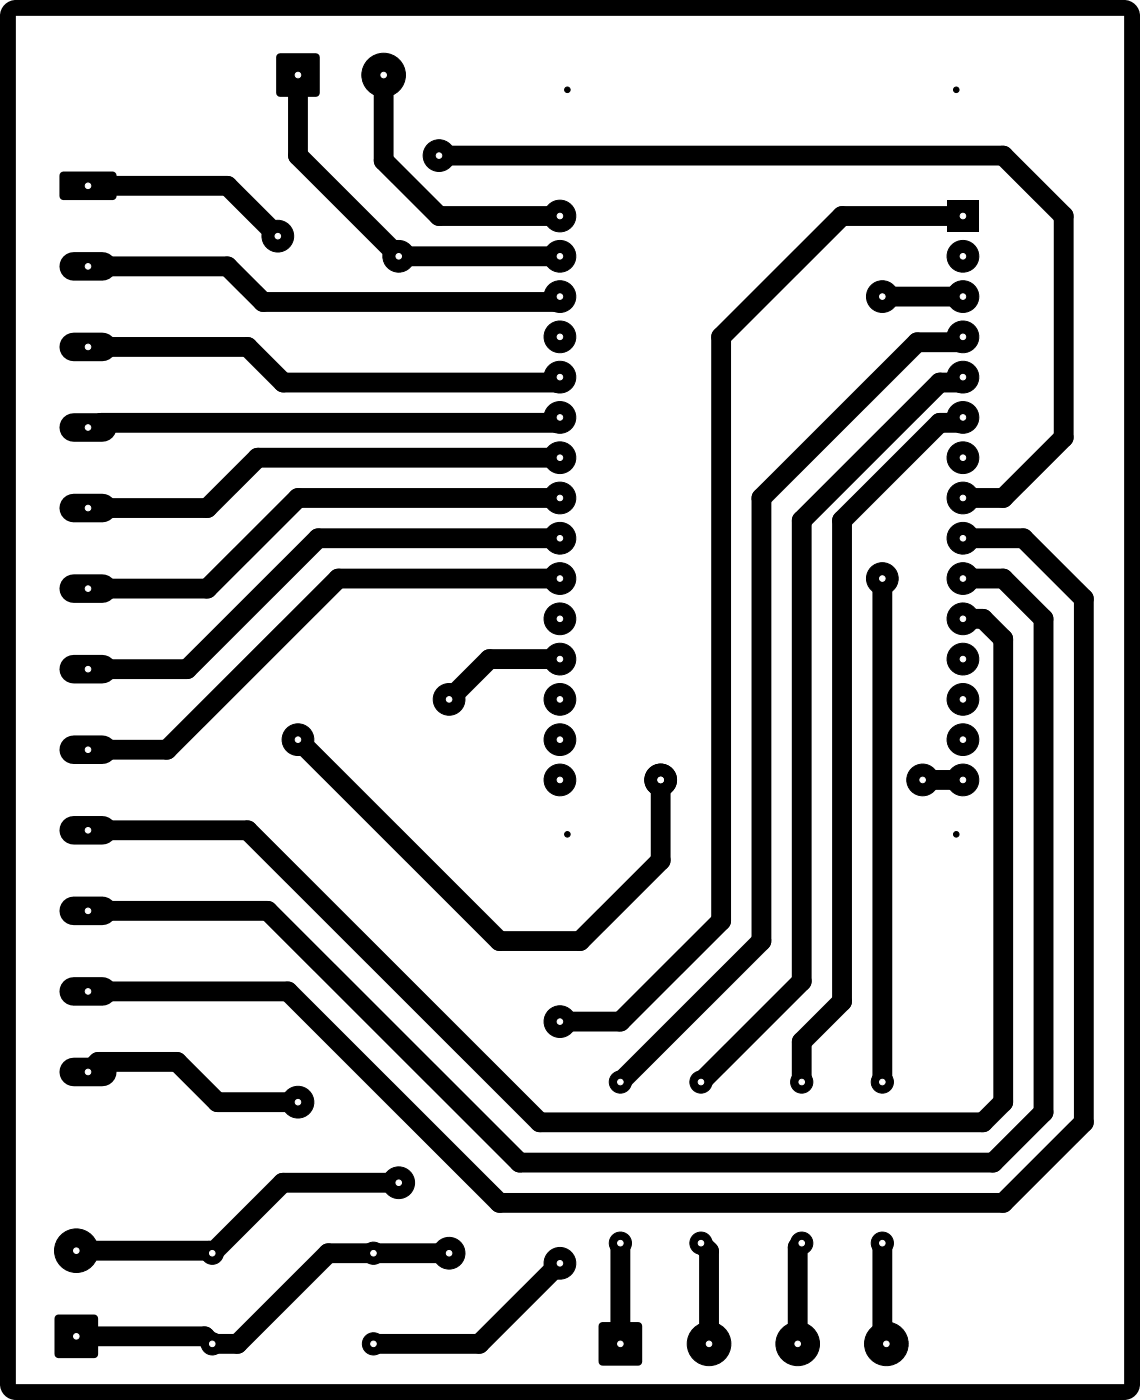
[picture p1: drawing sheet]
<svg xmlns="http://www.w3.org/2000/svg" width="72mm" height="88mm" viewBox="0 0 72 88" stroke-linecap="round" stroke-linejoin="round" font-family="sans-serif">
<!-- layer: Layer 1 -->
<g fill="#000">
<path d="M3.8 10.9l.2-.1h3.2l.1 .3v1.4l-.2 .1h-3.2l-.2-.2v-1.3zM17.5 3.4h.2h2.2h.2l.1 .2v2.3l-.1 .1-.2 .1h-2.2l-.2-.1-.1-.1v-2.3zM59.7 12.6h2v2h-2zM3.5 83l.2-.1h2.2l.2 .1 .1 .1v2.3l-.1 .2h-.2h-2.2h-.2l-.1-.2v-2.3zM37.8 83.4h.2h2.2h.2l.1 .2v2.3l-.1 .1-.2 .1h-2.2l-.2-.1-.1-.1v-2.3z"/>
<path d="M.3 .3l-.2 .3-.1 .4v86.3a1 1 0 0 0 1 1h69.9a1 1 0 0 0 1-1v-86.3a1 1 0 0 0-1-1h-69.9l-.4 .1zM1 1h69.9v86.3h-69.9z"/>
<circle cx="17.5" cy="14.9" r="1"/>
<circle cx="24.2" cy="4.7" r="1.37"/>
<circle cx="25.1" cy="16.2" r="1"/>
<circle cx="27.7" cy="9.8" r="1"/>
<circle cx="35.3" cy="13.6" r="1"/>
<circle cx="35.3" cy="16.2" r="1"/>
<circle cx="35.3" cy="18.7" r="1"/>
<circle cx="55.6" cy="18.7" r="1"/>
<circle cx="60.7" cy="16.2" r="1"/>
<circle cx="60.7" cy="18.7" r="1"/>
<circle cx="35.3" cy="33.9" r="1"/>
<circle cx="35.3" cy="31.4" r="1"/>
<circle cx="35.3" cy="39" r="1"/>
<circle cx="35.3" cy="26.3" r="1"/>
<circle cx="35.3" cy="28.9" r="1"/>
<circle cx="35.3" cy="21.2" r="1"/>
<circle cx="35.3" cy="36.5" r="1"/>
<circle cx="35.3" cy="23.8" r="1"/>
<circle cx="55.6" cy="36.5" r="1"/>
<circle cx="60.7" cy="28.9" r="1"/>
<circle cx="60.7" cy="36.5" r="1"/>
<circle cx="60.7" cy="39" r="1"/>
<circle cx="60.7" cy="21.2" r="1"/>
<circle cx="60.7" cy="33.9" r="1"/>
<circle cx="60.7" cy="23.8" r="1"/>
<circle cx="60.7" cy="31.4" r="1"/>
<circle cx="60.7" cy="26.3" r="1"/>
<circle cx="18.8" cy="46.6" r="1"/>
<circle cx="28.3" cy="44.1" r="1"/>
<circle cx="35.3" cy="44.1" r="1"/>
<circle cx="35.3" cy="49.2" r="1"/>
<circle cx="35.3" cy="46.6" r="1"/>
<circle cx="35.3" cy="41.6" r="1"/>
<circle cx="41.6" cy="49.2" r="1"/>
<circle cx="58.1" cy="49.2" r="1"/>
<circle cx="60.7" cy="46.6" r="1"/>
<circle cx="60.7" cy="49.2" r="1"/>
<circle cx="60.7" cy="44.1" r="1"/>
<circle cx="60.7" cy="41.6" r="1"/>
<circle cx="4.8" cy="78.9" r="1.37"/>
<circle cx="13.4" cy="79" r=".7"/>
<circle cx="18.8" cy="69.5" r="1"/>
<circle cx="23.5" cy="79" r=".7"/>
<circle cx="25.1" cy="74.6" r="1"/>
<circle cx="28.3" cy="79" r="1"/>
<circle cx="35.3" cy="79.7" r="1"/>
<circle cx="35.3" cy="64.4" r="1"/>
<circle cx="39.1" cy="78.4" r=".7"/>
<circle cx="39.1" cy="68.2" r=".7"/>
<circle cx="44.2" cy="68.2" r=".7"/>
<circle cx="44.2" cy="78.4" r=".7"/>
<circle cx="50.5" cy="78.4" r=".7"/>
<circle cx="50.5" cy="68.2" r=".7"/>
<circle cx="55.6" cy="78.4" r=".7"/>
<circle cx="55.6" cy="68.2" r=".7"/>
<circle cx="13.4" cy="84.7" r=".7"/>
<circle cx="23.5" cy="84.7" r=".7"/>
<circle cx="44.7" cy="84.7" r="1.37"/>
<circle cx="50.3" cy="84.7" r="1.37"/>
<circle cx="55.9" cy="84.7" r="1.37"/>
</g>
<g fill="none" stroke="#000" stroke-width=".06">
<circle cx="17.5" cy="14.9" r="1"/>
<circle cx="24.2" cy="4.7" r="1.37"/>
<circle cx="25.1" cy="16.2" r="1"/>
<circle cx="27.7" cy="9.8" r="1"/>
<circle cx="35.3" cy="13.6" r="1"/>
<circle cx="35.3" cy="16.2" r="1"/>
<circle cx="35.3" cy="18.7" r="1"/>
<circle cx="55.6" cy="18.7" r="1"/>
<circle cx="60.7" cy="16.2" r="1"/>
<circle cx="60.7" cy="18.7" r="1"/>
<circle cx="35.3" cy="33.9" r="1"/>
<circle cx="35.3" cy="31.4" r="1"/>
<circle cx="35.3" cy="39" r="1"/>
<circle cx="35.3" cy="26.3" r="1"/>
<circle cx="35.3" cy="28.9" r="1"/>
<circle cx="35.3" cy="21.2" r="1"/>
<circle cx="35.3" cy="36.5" r="1"/>
<circle cx="35.3" cy="23.8" r="1"/>
<circle cx="55.6" cy="36.5" r="1"/>
<circle cx="60.7" cy="28.9" r="1"/>
<circle cx="60.7" cy="36.5" r="1"/>
<circle cx="60.7" cy="39" r="1"/>
<circle cx="60.7" cy="21.2" r="1"/>
<circle cx="60.7" cy="33.9" r="1"/>
<circle cx="60.7" cy="23.8" r="1"/>
<circle cx="60.7" cy="31.4" r="1"/>
<circle cx="60.7" cy="26.3" r="1"/>
<circle cx="18.8" cy="46.6" r="1"/>
<circle cx="28.3" cy="44.1" r="1"/>
<circle cx="35.3" cy="44.1" r="1"/>
<circle cx="35.3" cy="49.2" r="1"/>
<circle cx="35.3" cy="46.6" r="1"/>
<circle cx="35.3" cy="41.6" r="1"/>
<circle cx="41.6" cy="49.2" r="1"/>
<circle cx="58.1" cy="49.2" r="1"/>
<circle cx="60.7" cy="46.6" r="1"/>
<circle cx="60.7" cy="49.2" r="1"/>
<circle cx="60.7" cy="44.1" r="1"/>
<circle cx="60.7" cy="41.6" r="1"/>
<circle cx="4.8" cy="78.9" r="1.37"/>
<circle cx="13.4" cy="79" r=".7"/>
<circle cx="18.8" cy="69.5" r="1"/>
<circle cx="23.5" cy="79" r=".7"/>
<circle cx="25.1" cy="74.6" r="1"/>
<circle cx="28.3" cy="79" r="1"/>
<circle cx="35.3" cy="79.7" r="1"/>
<circle cx="35.3" cy="64.4" r="1"/>
<circle cx="39.1" cy="78.4" r=".7"/>
<circle cx="39.1" cy="68.2" r=".7"/>
<circle cx="44.2" cy="68.2" r=".7"/>
<circle cx="44.2" cy="78.4" r=".7"/>
<circle cx="50.5" cy="78.4" r=".7"/>
<circle cx="50.5" cy="68.2" r=".7"/>
<circle cx="55.6" cy="78.4" r=".7"/>
<circle cx="55.6" cy="68.2" r=".7"/>
<circle cx="13.4" cy="84.7" r=".7"/>
<circle cx="23.5" cy="84.7" r=".7"/>
<circle cx="44.7" cy="84.7" r="1.37"/>
<circle cx="50.3" cy="84.7" r="1.37"/>
<circle cx="55.9" cy="84.7" r="1.37"/>
</g>
<path d="M4.6 16.8h1.8M4.6 21.9h1.8M4.6 27h1.8M4.6 32h1.8M4.6 37.1h1.8M4.6 42.2h1.8M4.6 47.3h1.8M4.6 52.4h1.8M4.6 57.4h1.8M4.6 62.5h1.8M4.6 67.6h1.8" fill="none" stroke="#000" stroke-width="1.8"/>
<g fill="none" stroke="#000" stroke-width="1.2">
<path d="M5.5 11.7h8.8l3.2 3.2M6.1 16.8h8.2l2.3 2.2h18.6M18.8 4.9v4.9l6.3 6.4h10.2M24.2 4.9v5.2l3.5 3.5h7.6M27.7 9.8h35.5l3.8 3.8v14l-3.8 3.8h-2.5M55.6 18.7h5.1M60.7 13.6h-7.6l-7.6 7.6v36.9l-6.4 6.3h-3.8M5.5 37.1h7.6M6.1 21.9h9.5l2.3 2.2h17.3M35.2 26.7h-28.8l-.3 .3M35.3 33.9h-15.2l-8.3 8.3h-6.3M35.3 36.5h-14l-10.8 10.8h-5"/>
<path d="M35.3 31.4h-16.5l-5.7 5.7M35.3 28.9h-19.1l-3.1 3.1h-7.6M55.6 36.5v31.7M60.6 21.6h-2.8l-9.8 9.8v27.9l-8.9 8.9M60.6 24.1h-1.4l-8.7 8.7v29.1l-6.3 6.3M60.6 26.7h-1.4l-6.1 6.1v30.4l-2.6 2.5v2.5M60.7 33.9h3.8l3.8 3.9v33l-5.1 5.1h-31.7l-13.4-13.4h-12.6M60.7 36.5h2.5l2.6 2.5v31.1l-3.2 3.2h-29.8l-15.9-15.9h-11.4M60.7 39h1.3l1.2 1.3v29.2l-1.2 1.3h-28l-18.4-18.4h-10.1M18.8 46.6l12.7 12.7h5.1l5-5v-5.1M35.3 41.6h-4.5l-2.5 2.5M58.2 49.2h2.5"/>
<path d="M5.5 67.6l.7-.6h5l2.5 2.5h5.1M25.1 74.6h-7.3l-4.4 4.4-.2-.1h-8.4M28.3 79h-7.6l-5.7 5.7h-1.6l-.5-.4h-8.1M35.3 79.7l-5.1 5h-6.7M39.1 78.4v6.1l-.3 .2M44.2 78.4l.5 .5v5.8M50.5 78.4l-.2 .2v6.1M55.6 78.4v6.3"/>
</g>
<circle cx="55.6" cy="18.7" r=".17" fill="#fff"/>
<circle cx="55.6" cy="18.7" r=".17" fill="none" stroke="#fff" stroke-width=".06"/>
<circle cx="55.6" cy="36.5" r=".17" fill="#fff"/>
<circle cx="55.6" cy="36.5" r=".17" fill="none" stroke="#fff" stroke-width=".06"/>
<circle cx="18.8" cy="69.5" r=".17" fill="#fff"/>
<circle cx="18.8" cy="69.5" r=".17" fill="none" stroke="#fff" stroke-width=".06"/>
<circle cx="18.8" cy="46.6" r=".17" fill="#fff"/>
<circle cx="18.8" cy="46.6" r=".17" fill="none" stroke="#fff" stroke-width=".06"/>
<circle cx="41.6" cy="49.2" r=".17" fill="#fff"/>
<circle cx="41.6" cy="49.2" r=".17" fill="none" stroke="#fff" stroke-width=".06"/>
<circle cx="41.6" cy="49.2" r=".17" fill="#fff"/>
<circle cx="41.6" cy="49.2" r=".17" fill="none" stroke="#fff" stroke-width=".06"/>
<circle cx="58.1" cy="49.2" r=".17" fill="#fff"/>
<circle cx="58.1" cy="49.2" r=".17" fill="none" stroke="#fff" stroke-width=".06"/>
<circle cx="28.3" cy="44.1" r=".17" fill="#fff"/>
<circle cx="28.3" cy="44.1" r=".17" fill="none" stroke="#fff" stroke-width=".06"/>
<circle cx="28.3" cy="79" r=".17" fill="#fff"/>
<circle cx="28.3" cy="79" r=".17" fill="none" stroke="#fff" stroke-width=".06"/>
<circle cx="35.3" cy="64.4" r=".17" fill="#fff"/>
<circle cx="35.3" cy="64.4" r=".17" fill="none" stroke="#fff" stroke-width=".06"/>
<circle cx="35.3" cy="79.7" r=".17" fill="#fff"/>
<circle cx="35.3" cy="79.7" r=".17" fill="none" stroke="#fff" stroke-width=".06"/>
<circle cx="17.5" cy="14.9" r=".17" fill="#fff"/>
<circle cx="17.5" cy="14.9" r=".17" fill="none" stroke="#fff" stroke-width=".06"/>
<circle cx="27.7" cy="9.8" r=".17" fill="#fff"/>
<circle cx="27.7" cy="9.8" r=".17" fill="none" stroke="#fff" stroke-width=".06"/>
<circle cx="25.1" cy="16.2" r=".17" fill="#fff"/>
<circle cx="25.1" cy="16.2" r=".17" fill="none" stroke="#fff" stroke-width=".06"/>
<circle cx="25.1" cy="74.6" r=".17" fill="#fff"/>
<circle cx="25.1" cy="74.6" r=".17" fill="none" stroke="#fff" stroke-width=".06"/>
<circle cx="23.5" cy="84.7" r=".17" fill="#fff"/>
<circle cx="23.5" cy="84.7" r=".17" fill="none" stroke="#fff" stroke-width=".06"/>
<circle cx="13.4" cy="84.7" r=".17" fill="#fff"/>
<circle cx="13.4" cy="84.7" r=".17" fill="none" stroke="#fff" stroke-width=".06"/>
<circle cx="18.8" cy="4.7" r=".17" fill="#fff"/>
<circle cx="18.8" cy="4.7" r=".17" fill="none" stroke="#fff" stroke-width=".06"/>
<circle cx="24.2" cy="4.7" r=".17" fill="#fff"/>
<circle cx="24.2" cy="4.7" r=".17" fill="none" stroke="#fff" stroke-width=".06"/>
<circle cx="39.1" cy="78.4" r=".17" fill="#fff"/>
<circle cx="39.1" cy="78.4" r=".17" fill="none" stroke="#fff" stroke-width=".06"/>
<circle cx="39.1" cy="68.2" r=".17" fill="#fff"/>
<circle cx="39.1" cy="68.2" r=".17" fill="none" stroke="#fff" stroke-width=".06"/>
<circle cx="39.1" cy="84.7" r=".17" fill="#fff"/>
<circle cx="39.1" cy="84.7" r=".17" fill="none" stroke="#fff" stroke-width=".06"/>
<circle cx="44.7" cy="84.7" r=".17" fill="#fff"/>
<circle cx="44.7" cy="84.7" r=".17" fill="none" stroke="#fff" stroke-width=".06"/>
<circle cx="50.3" cy="84.7" r=".17" fill="#fff"/>
<circle cx="50.3" cy="84.7" r=".17" fill="none" stroke="#fff" stroke-width=".06"/>
<circle cx="55.9" cy="84.7" r=".17" fill="#fff"/>
<circle cx="55.9" cy="84.7" r=".17" fill="none" stroke="#fff" stroke-width=".06"/>
<circle cx="50.5" cy="68.2" r=".17" fill="#fff"/>
<circle cx="50.5" cy="68.2" r=".17" fill="none" stroke="#fff" stroke-width=".06"/>
<circle cx="50.5" cy="78.4" r=".17" fill="#fff"/>
<circle cx="50.5" cy="78.4" r=".17" fill="none" stroke="#fff" stroke-width=".06"/>
<circle cx="55.6" cy="78.4" r=".17" fill="#fff"/>
<circle cx="55.6" cy="78.4" r=".17" fill="none" stroke="#fff" stroke-width=".06"/>
<circle cx="55.6" cy="68.2" r=".17" fill="#fff"/>
<circle cx="55.6" cy="68.2" r=".17" fill="none" stroke="#fff" stroke-width=".06"/>
<g fill="#000">
<circle cx="35.8" cy="5.7" r=".17"/>
<circle cx="60.3" cy="5.7" r=".17"/>
<circle cx="35.8" cy="52.6" r=".17"/>
<circle cx="60.3" cy="52.6" r=".17"/>
</g>
<g fill="none" stroke="#000" stroke-width=".06">
<circle cx="35.8" cy="5.7" r=".17"/>
<circle cx="60.3" cy="5.7" r=".17"/>
<circle cx="35.8" cy="52.6" r=".17"/>
<circle cx="60.3" cy="52.6" r=".17"/>
</g>
<circle cx="60.7" cy="13.6" r=".17" fill="#fff"/>
<circle cx="60.7" cy="13.6" r=".17" fill="none" stroke="#fff" stroke-width=".06"/>
<circle cx="60.7" cy="16.2" r=".17" fill="#fff"/>
<circle cx="60.7" cy="16.2" r=".17" fill="none" stroke="#fff" stroke-width=".06"/>
<circle cx="60.7" cy="18.7" r=".17" fill="#fff"/>
<circle cx="60.7" cy="18.7" r=".17" fill="none" stroke="#fff" stroke-width=".06"/>
<circle cx="60.7" cy="21.2" r=".17" fill="#fff"/>
<circle cx="60.7" cy="21.2" r=".17" fill="none" stroke="#fff" stroke-width=".06"/>
<circle cx="60.7" cy="23.8" r=".17" fill="#fff"/>
<circle cx="60.7" cy="23.8" r=".17" fill="none" stroke="#fff" stroke-width=".06"/>
<circle cx="60.7" cy="26.3" r=".17" fill="#fff"/>
<circle cx="60.7" cy="26.3" r=".17" fill="none" stroke="#fff" stroke-width=".06"/>
<circle cx="60.7" cy="28.9" r=".17" fill="#fff"/>
<circle cx="60.7" cy="28.9" r=".17" fill="none" stroke="#fff" stroke-width=".06"/>
<circle cx="60.7" cy="31.4" r=".17" fill="#fff"/>
<circle cx="60.7" cy="31.4" r=".17" fill="none" stroke="#fff" stroke-width=".06"/>
<circle cx="60.7" cy="33.9" r=".17" fill="#fff"/>
<circle cx="60.7" cy="33.9" r=".17" fill="none" stroke="#fff" stroke-width=".06"/>
<circle cx="60.7" cy="36.5" r=".17" fill="#fff"/>
<circle cx="60.7" cy="36.5" r=".17" fill="none" stroke="#fff" stroke-width=".06"/>
<circle cx="60.7" cy="39" r=".17" fill="#fff"/>
<circle cx="60.7" cy="39" r=".17" fill="none" stroke="#fff" stroke-width=".06"/>
<circle cx="60.7" cy="41.6" r=".17" fill="#fff"/>
<circle cx="60.7" cy="41.6" r=".17" fill="none" stroke="#fff" stroke-width=".06"/>
<circle cx="60.7" cy="44.1" r=".17" fill="#fff"/>
<circle cx="60.7" cy="44.1" r=".17" fill="none" stroke="#fff" stroke-width=".06"/>
<circle cx="60.7" cy="46.6" r=".17" fill="#fff"/>
<circle cx="60.7" cy="46.6" r=".17" fill="none" stroke="#fff" stroke-width=".06"/>
<circle cx="60.7" cy="49.2" r=".17" fill="#fff"/>
<circle cx="60.7" cy="49.2" r=".17" fill="none" stroke="#fff" stroke-width=".06"/>
<circle cx="35.3" cy="49.2" r=".17" fill="#fff"/>
<circle cx="35.3" cy="49.2" r=".17" fill="none" stroke="#fff" stroke-width=".06"/>
<circle cx="35.3" cy="46.6" r=".17" fill="#fff"/>
<circle cx="35.3" cy="46.6" r=".17" fill="none" stroke="#fff" stroke-width=".06"/>
<circle cx="35.3" cy="44.1" r=".17" fill="#fff"/>
<circle cx="35.3" cy="44.1" r=".17" fill="none" stroke="#fff" stroke-width=".06"/>
<circle cx="35.3" cy="41.6" r=".17" fill="#fff"/>
<circle cx="35.3" cy="41.6" r=".17" fill="none" stroke="#fff" stroke-width=".06"/>
<circle cx="35.3" cy="39" r=".17" fill="#fff"/>
<circle cx="35.3" cy="39" r=".17" fill="none" stroke="#fff" stroke-width=".06"/>
<circle cx="35.3" cy="36.5" r=".17" fill="#fff"/>
<circle cx="35.3" cy="36.5" r=".17" fill="none" stroke="#fff" stroke-width=".06"/>
<circle cx="35.3" cy="33.9" r=".17" fill="#fff"/>
<circle cx="35.3" cy="33.9" r=".17" fill="none" stroke="#fff" stroke-width=".06"/>
<circle cx="35.3" cy="31.4" r=".17" fill="#fff"/>
<circle cx="35.3" cy="31.4" r=".17" fill="none" stroke="#fff" stroke-width=".06"/>
<circle cx="35.3" cy="28.9" r=".17" fill="#fff"/>
<circle cx="35.3" cy="28.9" r=".17" fill="none" stroke="#fff" stroke-width=".06"/>
<circle cx="35.3" cy="26.3" r=".17" fill="#fff"/>
<circle cx="35.3" cy="26.3" r=".17" fill="none" stroke="#fff" stroke-width=".06"/>
<circle cx="35.3" cy="23.8" r=".17" fill="#fff"/>
<circle cx="35.3" cy="23.8" r=".17" fill="none" stroke="#fff" stroke-width=".06"/>
<circle cx="35.3" cy="21.2" r=".17" fill="#fff"/>
<circle cx="35.3" cy="21.2" r=".17" fill="none" stroke="#fff" stroke-width=".06"/>
<circle cx="35.3" cy="18.7" r=".17" fill="#fff"/>
<circle cx="35.3" cy="18.7" r=".17" fill="none" stroke="#fff" stroke-width=".06"/>
<circle cx="35.3" cy="16.2" r=".17" fill="#fff"/>
<circle cx="35.3" cy="16.2" r=".17" fill="none" stroke="#fff" stroke-width=".06"/>
<circle cx="35.3" cy="13.6" r=".17" fill="#fff"/>
<circle cx="35.3" cy="13.6" r=".17" fill="none" stroke="#fff" stroke-width=".06"/>
<circle cx="23.5" cy="79" r=".17" fill="#fff"/>
<circle cx="23.5" cy="79" r=".17" fill="none" stroke="#fff" stroke-width=".06"/>
<circle cx="13.4" cy="79" r=".17" fill="#fff"/>
<circle cx="13.4" cy="79" r=".17" fill="none" stroke="#fff" stroke-width=".06"/>
<circle cx="5.5" cy="11.7" r=".17" fill="#fff"/>
<circle cx="5.5" cy="11.7" r=".17" fill="none" stroke="#fff" stroke-width=".06"/>
<circle cx="5.5" cy="16.8" r=".17" fill="#fff"/>
<circle cx="5.5" cy="16.8" r=".17" fill="none" stroke="#fff" stroke-width=".06"/>
<circle cx="5.5" cy="21.9" r=".17" fill="#fff"/>
<circle cx="5.5" cy="21.9" r=".17" fill="none" stroke="#fff" stroke-width=".06"/>
<circle cx="5.5" cy="27" r=".17" fill="#fff"/>
<circle cx="5.5" cy="27" r=".17" fill="none" stroke="#fff" stroke-width=".06"/>
<circle cx="5.5" cy="32" r=".17" fill="#fff"/>
<circle cx="5.5" cy="32" r=".17" fill="none" stroke="#fff" stroke-width=".06"/>
<circle cx="5.5" cy="37.1" r=".17" fill="#fff"/>
<circle cx="5.5" cy="37.1" r=".17" fill="none" stroke="#fff" stroke-width=".06"/>
<circle cx="5.5" cy="42.2" r=".17" fill="#fff"/>
<circle cx="5.5" cy="42.2" r=".17" fill="none" stroke="#fff" stroke-width=".06"/>
<circle cx="5.5" cy="47.3" r=".17" fill="#fff"/>
<circle cx="5.5" cy="47.3" r=".17" fill="none" stroke="#fff" stroke-width=".06"/>
<circle cx="5.5" cy="52.4" r=".17" fill="#fff"/>
<circle cx="5.5" cy="52.4" r=".17" fill="none" stroke="#fff" stroke-width=".06"/>
<circle cx="5.5" cy="57.4" r=".17" fill="#fff"/>
<circle cx="5.5" cy="57.4" r=".17" fill="none" stroke="#fff" stroke-width=".06"/>
<circle cx="5.5" cy="62.5" r=".17" fill="#fff"/>
<circle cx="5.5" cy="62.5" r=".17" fill="none" stroke="#fff" stroke-width=".06"/>
<circle cx="5.5" cy="67.6" r=".17" fill="#fff"/>
<circle cx="5.5" cy="67.6" r=".17" fill="none" stroke="#fff" stroke-width=".06"/>
<circle cx="4.8" cy="84.3" r=".17" fill="#fff"/>
<circle cx="4.8" cy="84.3" r=".17" fill="none" stroke="#fff" stroke-width=".06"/>
<circle cx="4.8" cy="78.9" r=".17" fill="#fff"/>
<circle cx="4.8" cy="78.9" r=".17" fill="none" stroke="#fff" stroke-width=".06"/>
<circle cx="44.2" cy="78.4" r=".17" fill="#fff"/>
<circle cx="44.2" cy="78.4" r=".17" fill="none" stroke="#fff" stroke-width=".06"/>
<circle cx="44.2" cy="68.2" r=".17" fill="#fff"/>
<circle cx="44.2" cy="68.2" r=".17" fill="none" stroke="#fff" stroke-width=".06"/>
</svg>
